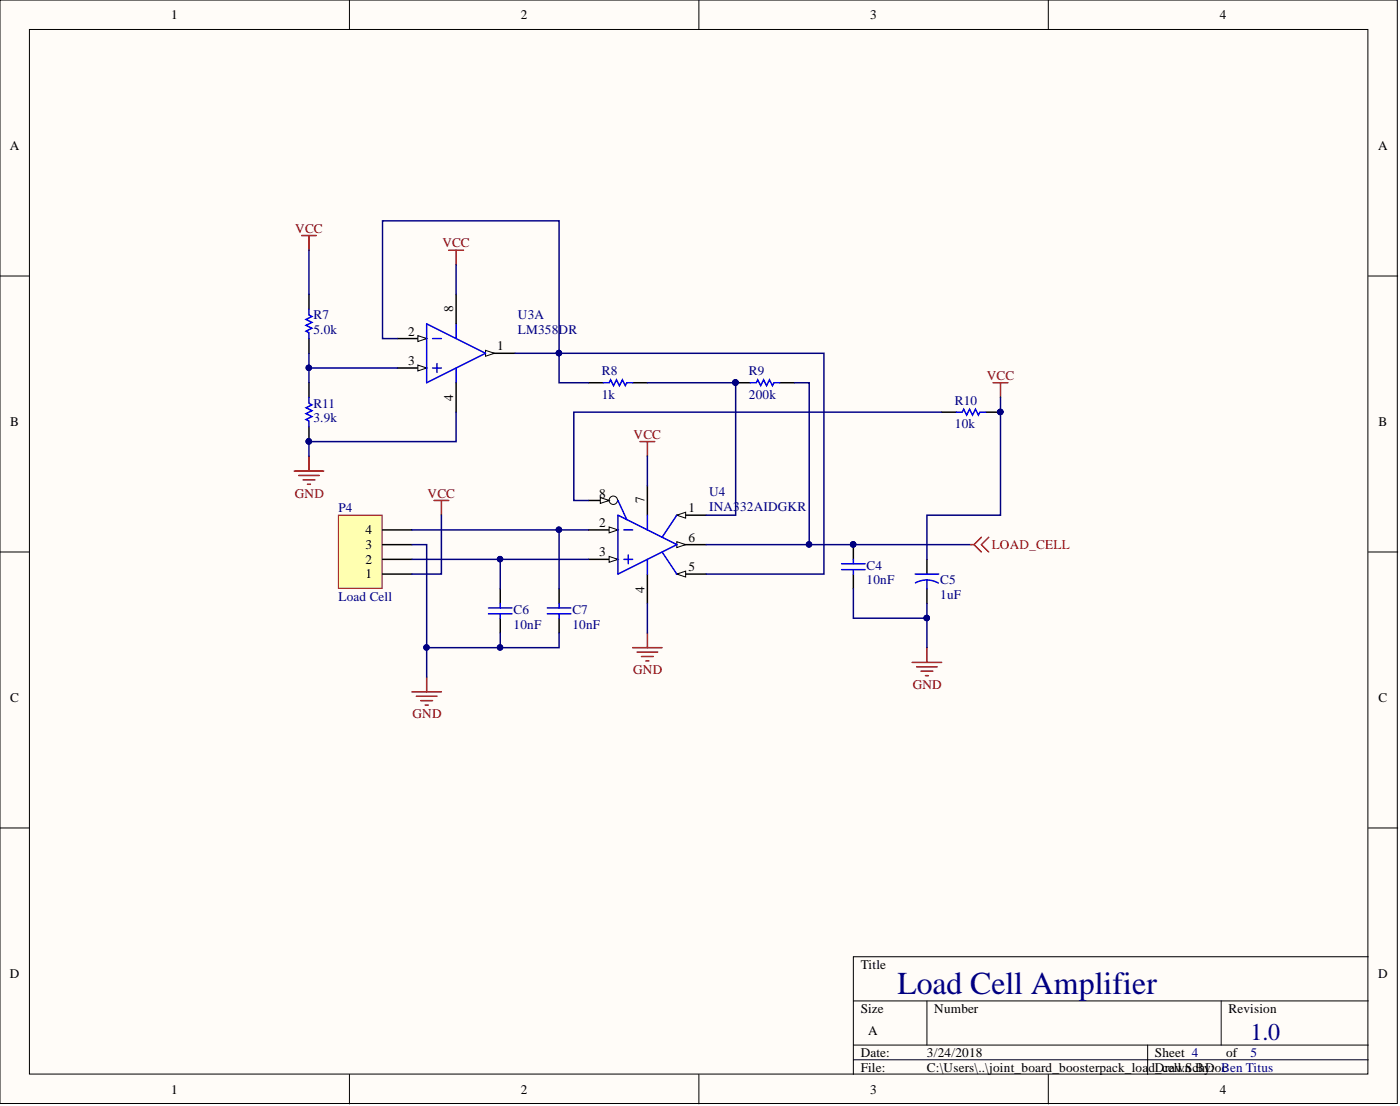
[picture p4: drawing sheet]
<svg xmlns="http://www.w3.org/2000/svg" width="241mm" height="190mm" viewBox="0 0 241 190" stroke-linecap="round" stroke-linejoin="round" font-family="sans-serif">
<defs><g id="words">
<text font-size="5.5" fill="#000080" x="154.7" y="171.2">Load Cell Amplifier</text>
<text font-size="4.1" fill="#000080" x="215.6" y="179.1">1.0</text>
<g font-size="2.3">
<text x="29.5" y="3.3">1</text>
<text x="89.8" y="3.3">2</text>
<text x="150" y="3.3">3</text>
<text x="210.2" y="3.3">4</text>
<text x="1.7" y="25.8">A</text>
<text x="237.5" y="25.8">A</text>
<text x="78.1" y="53.8" transform="rotate(-90 78.1 53.8)">8</text>
<text x="70.3" y="57.8">2</text>
<text x="70.3" y="62.9">3</text>
<text x="85.7" y="60.3">1</text>
<text x="78.1" y="69.1" transform="rotate(-90 78.1 69.1)">4</text>
<text x="1.8" y="73.4">B</text>
<text x="237.6" y="73.4">B</text>
<text x="103.3" y="85.7">8</text>
<text x="111.1" y="86.7" transform="rotate(-90 111.1 86.7)">7</text>
<text x="118.7" y="88.2">1</text>
<text x="63" y="94.6">3</text>
<text x="63" y="92">4</text>
<text x="103.3" y="90.8">2</text>
<text x="103.3" y="95.8">3</text>
<text x="118.7" y="93.3">6</text>
<text x="63" y="99.6">1</text>
<text x="63" y="97.1">2</text>
<text x="118.7" y="98.4">5</text>
<text x="111.1" y="102.1" transform="rotate(-90 111.1 102.1)">4</text>
<text x="1.8" y="120.9">C</text>
<text x="237.6" y="120.9">C</text>
<text x="148.4" y="166.8">Title</text>
<text x="1.7" y="168.4">D</text>
<text x="237.5" y="168.4">D</text>
<text x="148.4" y="174.4">Size</text>
<text x="149.6" y="178.2">A</text>
<text x="161" y="174.4">Number</text>
<text x="211.7" y="174.4">Revision</text>
<text x="148.4" y="182">Date:</text>
<text x="148.4" y="184.6">File:</text>
<text x="159.8" y="182">3/24/2018</text>
<text x="159.8" y="184.6">C:\Users\..\joint_board_boosterpack_loadDrawn By: c</text>
<text x="199.1" y="182">Sheet 4</text>
<text x="199.1" y="184.6">_cell.SchDoBen Titus</text>
<text x="211.3" y="182">of</text>
<text x="29.5" y="188.4">1</text>
<text x="89.8" y="188.4">2</text>
<text x="150" y="188.4">3</text>
<text x="210.2" y="188.4">4</text>
</g>
<g font-size="2.3" fill="#800000">
<text x="50.9" y="40.1">VCC</text>
<text x="76.2" y="42.6">VCC</text>
<text x="170.1" y="65.4">VCC</text>
<text x="109.2" y="75.6">VCC</text>
<text x="50.8" y="85.7">GND</text>
<text x="73.7" y="85.7">VCC</text>
<text x="109.1" y="116.1">GND</text>
<text x="157.3" y="118.7">GND</text>
<text x="71.1" y="123.7">GND</text>
</g>
<g font-size="2.3" fill="#000080">
<text x="54" y="55">R7</text>
<text x="54" y="57.6">5.0k</text>
<text x="89.3" y="55">U3A</text>
<text x="89.3" y="57.6">LM358DR</text>
<text x="103.7" y="64.7">R8</text>
<text x="129.1" y="64.7">R9</text>
<text x="54" y="70.2">R11</text>
<text x="103.7" y="68.7">1k</text>
<text x="129.1" y="68.7">200k</text>
<text x="164.6" y="69.7">R10</text>
<text x="54" y="72.8">3.9k</text>
<text x="164.6" y="73.8">10k</text>
<text x="58.3" y="88.2">P4</text>
<text x="122.2" y="85.4">U4</text>
<text x="122.2" y="88">INA332AIDGKR</text>
<text x="149.4" y="98.1">C4</text>
<text x="149.4" y="100.7">10nF</text>
<text x="162" y="100.7">C5</text>
<text x="58.3" y="103.4">Load Cell</text>
<text x="88.5" y="105.7">C6</text>
<text x="98.6" y="105.7">C7</text>
<text x="162" y="103.2">1uF</text>
<text x="88.5" y="108.3">10nF</text>
<text x="98.6" y="108.3">10nF</text>
<text x="215.6" y="182">5</text>
</g>
<text font-size="2.3" fill="#f00" x="170.9" y="94.6">LOAD_CELL</text>
</g></defs>
<g fill="#fffcf8" stroke="#000" stroke-width=".17">
<path d="M0 0h240.8v190.1h-240.8z"/>
<path d="M5.1 5.1h230.7v179.9h-230.7z"/>
</g>
<g fill="none" stroke="#000" stroke-width=".17">
<path d="M60.2 0v5.1M120.5 0v5.1M180.7 0v5.1M0 47.5h5.1M235.8 47.5h5.1M0 95.1h5.1M235.8 95.1h5.1M0 142.6h5.1M235.8 142.6h5.1M147.1 172.4h88.7M159.8 172.4v7.6M210.5 172.4v7.6"/>
<path d="M235.8 164.8h-88.7v20.3M60.2 185.1v5M120.5 185.1v5M147.1 180h88.7M147.1 182.5h88.7M180.7 185.1v5M197.8 180v5.1"/>
</g>
<path d="M83.7 60.9h5.1" fill="none" stroke="#000" stroke-width=".25"/>
<path d="M83.7 60.3l1.5 .6-1.5 .5z" fill="#fffcf8"/>
<path d="M83.7 60.3l1.5 .6-1.5 .5z" fill="none" stroke="#000" stroke-width=".17"/>
<path d="M68.5 63.4h5" fill="none" stroke="#000" stroke-width=".25"/>
<path d="M72 62.9l1.5 .5-1.5 .5z" fill="#fffcf8"/>
<path d="M72 62.9l1.5 .5-1.5 .5z" fill="none" stroke="#000" stroke-width=".17"/>
<path d="M68.5 58.3h5" fill="none" stroke="#000" stroke-width=".25"/>
<path d="M72 57.8l1.5 .5-1.5 .5z" fill="#fffcf8"/>
<path d="M72 57.8l1.5 .5-1.5 .5z" fill="none" stroke="#000" stroke-width=".17"/>
<path d="M73.5 55.8l10.2 5.1-10.2 5zM74.6 58.3h1.5M78.6 55.8v2.5M74.6 63.4h1.5M75.3 62.6v1.5M78.6 63.4v2.5" fill="none" stroke="#00f" stroke-width=".25"/>
<path d="M78.6 50.7v5.1M78.6 65.9v5.1" fill="none" stroke="#000" stroke-width=".25"/>
<path d="M58.3 88.7h7.6v12.6h-7.6z" fill="#ffffb0" stroke="#800000" stroke-width=".17"/>
<g fill="none" stroke="#000" stroke-width=".25">
<path d="M53.3 50.7v2.5M53.3 58.3v2.6M53.3 65.9v2.6M53.3 73.5v2.6M101.4 65.9h2.6M109 65.9h2.6M126.8 65.9h2.5M134.4 65.9h2.5M162.3 71h2.5M169.9 71h2.5M65.9 98.9h5.1M65.9 96.3h5.1"/>
<path d="M65.9 93.8h5.1M65.9 91.3h5.1M116.7 88.7h5M147.1 93.8v2.5M147.1 98.9v2.5M159.8 96.3v2.6M86.2 101.4v2.6M86.2 106.5v2.5M96.4 101.4v2.6M96.4 106.5v2.5M159.8 101.4v2.6"/>
</g>
<g fill="none" stroke="#00f" stroke-width=".25">
<path d="M53.3 53.2v1.1l.5 .2-1.1 .5 1.1 .5-1.1 .5 1.1 .5-1.1 .5 .6 .3v1M53.3 68.5v1l.5 .2-1.1 .5 1.1 .5-1.1 .5 1.1 .6-1.1 .5 .6 .2v1M104 65.9h1l.2-.5 .5 1 .6-1 .5 1 .5-1 .5 1 .2-.5h1M129.3 65.9h1l.3-.5 .5 1 .5-1 .5 1 .5-1 .5 1 .3-.5h1M164.8 71h1l.3-.5 .5 1 .5-1 .5 1 .5-1 .5 1 .3-.5h1M145.1 97.1h4M145.1 98.1h4M147.1 96.3v.8M147.1 98.1v.8M157.7 98.9h4.1M159.8 99.9l1.2 .2 .7 .3M159.8 99.9l-1.3 .2-.7 .3"/>
<path d="M159.8 99.9v1.5M84.2 104.7h4.1M84.2 105.7h4.1M86.2 104v.7M86.2 105.7v.8M94.3 104.7h4.1M94.3 105.7h4.1M96.4 104v.7M96.4 105.7v.8"/>
</g>
<g fill="#000080" stroke="#000080" stroke-width=".17">
<circle cx="53.2" cy="76" r=".47"/>
<circle cx="126.8" cy="65.9" r=".47"/>
<circle cx="147" cy="93.8" r=".47"/>
<circle cx="172.4" cy="71" r=".47"/>
</g>
<g fill="none" stroke="#800000" stroke-width=".25">
<path d="M52 40.6h2.5M53.3 40.6v2.5M77.3 43.1h2.6M78.6 43.1v2.5M53.3 78.6v2.5M110.3 76.1h2.5M111.6 76.1v2.5M171.2 65.9h2.5M172.4 65.9v2.6M50.7 81.1h5.1M51.5 81.9h3.5M52.2 82.7h2.1"/>
<path d="M53 83.4h.5M74.8 86.2h2.5M76.1 86.2v2.5M71 119.2h5.1M71.8 119.9h3.5M73.5 116.6v2.6M109 111.6h5.1M109.8 112.3h3.6M110.6 113.1h2M111.3 113.8h.5M111.6 109v2.6M157.2 114.1h5.1"/>
<path d="M158 114.9h3.5M158.7 115.6h2.1M159.5 116.4h.5M159.8 111.6v2.5M72.5 120.7h2.1M73.3 121.4h.5"/>
</g>
<path d="M116.7 88.7l1.5-.5v1z" fill="#fffcf8"/>
<path d="M116.7 88.7l1.5-.5v1z" fill="none" stroke="#000" stroke-width=".17"/>
<path d="M101.4 91.3h5.1" fill="none" stroke="#000" stroke-width=".25"/>
<path d="M105 90.8l1.5 .5-1.5 .5z" fill="#fffcf8"/>
<path d="M105 90.8l1.5 .5-1.5 .5z" fill="none" stroke="#000" stroke-width=".17"/>
<path d="M101.4 96.3h5.1" fill="none" stroke="#000" stroke-width=".25"/>
<path d="M105 95.8l1.5 .5-1.5 .6z" fill="#fffcf8"/>
<path d="M105 95.8l1.5 .5-1.5 .6z" fill="none" stroke="#000" stroke-width=".17"/>
<path d="M111.6 98.9v5.1M116.7 98.9h5" fill="none" stroke="#000" stroke-width=".25"/>
<path d="M116.7 98.9l1.5-.5v1z" fill="#fffcf8"/>
<path d="M116.7 98.9l1.5-.5v1z" fill="none" stroke="#000" stroke-width=".17"/>
<path d="M116.7 93.8h5" fill="none" stroke="#000" stroke-width=".25"/>
<path d="M116.7 93.3l1.5 .5-1.5 .5z" fill="#fffcf8"/>
<path d="M116.7 93.3l1.5 .5-1.5 .5z" fill="none" stroke="#000" stroke-width=".17"/>
<path d="M101.4 86.2h5.1M111.6 83.7v5" fill="none" stroke="#000" stroke-width=".25"/>
<circle cx="105.7" cy="86.2" r=".72" fill="#fffcf8" stroke="#000" stroke-width=".17"/>
<path d="M103.5 85.7l1.5 .5-1.5 .5z" fill="#fffcf8"/>
<path d="M103.5 85.7l1.5 .5-1.5 .5z" fill="none" stroke="#000" stroke-width=".17"/>
<path d="M106.5 88.7l10.2 5.1-10.2 5.1zM106.5 86.2l1.5 3.3M107.5 91.3h1.5M107.5 96.3h1.5M108.3 95.6v1.5M111.6 88.7v2.6M111.6 96.3v2.6M114.1 95.1l2.6 3.8M116.7 88.7l-2.6 3.8" fill="none" stroke="#00f" stroke-width=".25"/>
<g fill="none" stroke="#000080" stroke-width=".25">
<path d="M53.3 43.1v7.6M68.5 58.3h-2.6v-20.3h30.5v22.9h-7.6M78.6 45.6v5.1M53.3 60.9v2.5h15.2M53.3 63.4v2.5M78.6 71v5.1h-25.3v2.5M101.4 65.9h-5v-5h45.6v38h-20.3M111.6 65.9h15.2v22.8h-5.1M111.6 78.6v5.1M136.9 65.9h2.6v27.9M162.3 71h-63.4v15.2h2.5M172.4 68.5v20.2h-12.6v7.6"/>
<path d="M71 93.8h2.5v22.8M71 91.3h30.4M71 96.3h30.4M76.1 88.7v10.2h-5.1M86.2 96.3v5.1M96.4 91.3v10.1M121.7 93.8h45.7M73.5 111.6h12.7M86.2 109v2.6h10.2v-2.6M111.6 104v5M147.1 101.4v5.1h12.7M159.8 104v7.6"/>
</g>
<g fill="#000080" stroke="#000080" stroke-width=".17">
<circle cx="96.3" cy="60.8" r=".47"/>
<circle cx="53.2" cy="63.3" r=".47"/>
<circle cx="53.2" cy="76" r=".47"/>
<circle cx="73.5" cy="111.5" r=".47"/>
<circle cx="96.3" cy="91.2" r=".47"/>
<circle cx="86.2" cy="96.3" r=".47"/>
<circle cx="159.7" cy="106.4" r=".47"/>
<circle cx="139.4" cy="93.8" r=".47"/>
<circle cx="86.2" cy="111.5" r=".47"/>
<circle cx="126.8" cy="65.9" r=".47"/>
<circle cx="172.4" cy="71" r=".47"/>
<circle cx="147" cy="93.8" r=".47"/>
</g>
<path d="M167.4 93.8h.5M167.9 93.8l1.2 1.3M169.1 92.5l-1.2 1.3M170.4 92.5l-1.3 1.3 1.3 1.3" fill="none" stroke="#f00" stroke-width=".25"/>
<use href="#words"/>
</svg>
